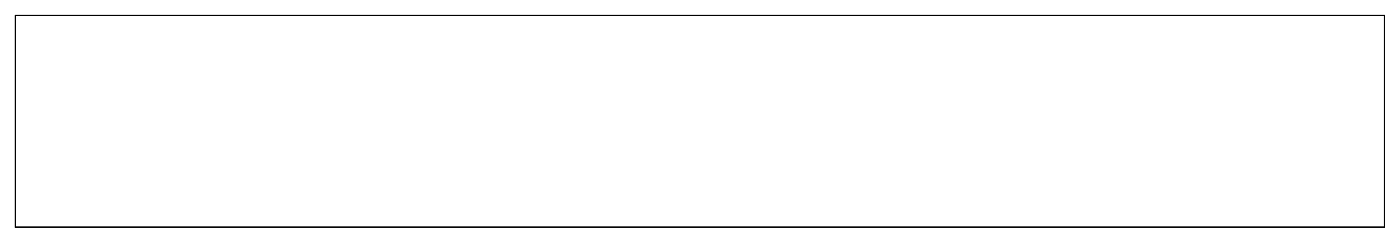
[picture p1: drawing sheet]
<svg xmlns="http://www.w3.org/2000/svg" width="330mm" height="57mm" viewBox="0 0 330 57" stroke-linecap="round" stroke-linejoin="round" font-family="sans-serif">
<path d="M3.6 3.6h322.9v49.8h-322.9z" fill="none" stroke="#000" stroke-width=".24"/>
<circle cx="130.5" cy="21.3" r=".7" fill="#fff"/>
<circle cx="130.5" cy="21.3" r=".7" fill="none" stroke="#fff" stroke-width=".76" stroke-linecap="butt"/>
<circle cx="130.5" cy="13.7" r=".7" fill="#fff"/>
<circle cx="130.5" cy="13.7" r=".7" fill="none" stroke="#fff" stroke-width=".76" stroke-linecap="butt"/>
<circle cx="128" cy="18.8" r=".74" fill="#fff"/>
<circle cx="128" cy="18.8" r=".74" fill="none" stroke="#fff" stroke-width=".76" stroke-linecap="butt"/>
<circle cx="128" cy="16.2" r=".74" fill="#fff"/>
<circle cx="128" cy="16.2" r=".74" fill="none" stroke="#fff" stroke-width=".76" stroke-linecap="butt"/>
<circle cx="295.7" cy="11.5" r=".72" fill="#fff"/>
<circle cx="295.7" cy="11.5" r=".72" fill="none" stroke="#fff" stroke-width=".69" stroke-linecap="butt"/>
<path d="M294.8 10.5v1.9h1.9v-1.9zM295.2 11.5a.51 .51 0 0 1 1 0 .51 .51 0 0 1-1 0z" fill="#fff"/>
<g fill="none" stroke="#fff" stroke-width=".25">
<path d="M294.8 10.5h1.9v1.9h-1.9z"/>
<circle cx="295.7" cy="11.5" r=".51"/>
</g>
<circle cx="292.9" cy="11.5" r=".72" fill="#fff"/>
<circle cx="292.9" cy="11.5" r=".72" fill="none" stroke="#fff" stroke-width=".69" stroke-linecap="butt"/>
<circle cx="290.2" cy="11.5" r=".72" fill="#fff"/>
<circle cx="290.2" cy="11.5" r=".72" fill="none" stroke="#fff" stroke-width=".69" stroke-linecap="butt"/>
<circle cx="287.4" cy="11.5" r=".72" fill="#fff"/>
<circle cx="287.4" cy="11.5" r=".72" fill="none" stroke="#fff" stroke-width=".69" stroke-linecap="butt"/>
<circle cx="284.6" cy="11.5" r=".72" fill="#fff"/>
<circle cx="284.6" cy="11.5" r=".72" fill="none" stroke="#fff" stroke-width=".69" stroke-linecap="butt"/>
<circle cx="294.3" cy="8.6" r=".72" fill="#fff"/>
<circle cx="294.3" cy="8.6" r=".72" fill="none" stroke="#fff" stroke-width=".69" stroke-linecap="butt"/>
<circle cx="291.6" cy="8.6" r=".72" fill="#fff"/>
<circle cx="291.6" cy="8.6" r=".72" fill="none" stroke="#fff" stroke-width=".69" stroke-linecap="butt"/>
<circle cx="288.8" cy="8.6" r=".72" fill="#fff"/>
<circle cx="288.8" cy="8.6" r=".72" fill="none" stroke="#fff" stroke-width=".69" stroke-linecap="butt"/>
<circle cx="286" cy="8.6" r=".72" fill="#fff"/>
<circle cx="286" cy="8.6" r=".72" fill="none" stroke="#fff" stroke-width=".69" stroke-linecap="butt"/>
<circle cx="302.7" cy="10" r="2.1" fill="#fff"/>
<circle cx="302.7" cy="10" r="2.1" fill="none" stroke="#fff" stroke-width="1.1" stroke-linecap="butt"/>
<circle cx="277.7" cy="10" r="2.1" fill="#fff"/>
<circle cx="277.7" cy="10" r="2.1" fill="none" stroke="#fff" stroke-width="1.1" stroke-linecap="butt"/>
<path d="M18 44.7h1.5v1.5h-1.5z" fill="#fff"/>
<path d="M18 44.7h1.5v1.5h-1.5z" fill="none" stroke="#fff" stroke-width=".69" stroke-linecap="butt"/>
<circle cx="18.7" cy="42.9" r=".72" fill="#fff"/>
<circle cx="18.7" cy="42.9" r=".72" fill="none" stroke="#fff" stroke-width=".69" stroke-linecap="butt"/>
<circle cx="16.2" cy="42.9" r=".72" fill="#fff"/>
<circle cx="16.2" cy="42.9" r=".72" fill="none" stroke="#fff" stroke-width=".69" stroke-linecap="butt"/>
<circle cx="13.7" cy="42.9" r=".72" fill="#fff"/>
<circle cx="13.7" cy="42.9" r=".72" fill="none" stroke="#fff" stroke-width=".69" stroke-linecap="butt"/>
<circle cx="18.7" cy="45.4" r=".72" fill="#fff"/>
<circle cx="18.7" cy="45.4" r=".72" fill="none" stroke="#fff" stroke-width=".69" stroke-linecap="butt"/>
<circle cx="16.2" cy="45.4" r=".72" fill="#fff"/>
<circle cx="16.2" cy="45.4" r=".72" fill="none" stroke="#fff" stroke-width=".69" stroke-linecap="butt"/>
<circle cx="13.7" cy="45.4" r=".72" fill="#fff"/>
<circle cx="13.7" cy="45.4" r=".72" fill="none" stroke="#fff" stroke-width=".69" stroke-linecap="butt"/>
<path d="M33.3 44.7h1.4v1.5h-1.4z" fill="#fff"/>
<path d="M33.3 44.7h1.4v1.5h-1.4z" fill="none" stroke="#fff" stroke-width=".69" stroke-linecap="butt"/>
<circle cx="34" cy="42.9" r=".72" fill="#fff"/>
<circle cx="34" cy="42.9" r=".72" fill="none" stroke="#fff" stroke-width=".69" stroke-linecap="butt"/>
<circle cx="31.4" cy="42.9" r=".72" fill="#fff"/>
<circle cx="31.4" cy="42.9" r=".72" fill="none" stroke="#fff" stroke-width=".69" stroke-linecap="butt"/>
<circle cx="28.9" cy="42.9" r=".72" fill="#fff"/>
<circle cx="28.9" cy="42.9" r=".72" fill="none" stroke="#fff" stroke-width=".69" stroke-linecap="butt"/>
<circle cx="34" cy="45.4" r=".72" fill="#fff"/>
<circle cx="34" cy="45.4" r=".72" fill="none" stroke="#fff" stroke-width=".69" stroke-linecap="butt"/>
<circle cx="31.4" cy="45.4" r=".72" fill="#fff"/>
<circle cx="31.4" cy="45.4" r=".72" fill="none" stroke="#fff" stroke-width=".69" stroke-linecap="butt"/>
<circle cx="28.9" cy="45.4" r=".72" fill="#fff"/>
<circle cx="28.9" cy="45.4" r=".72" fill="none" stroke="#fff" stroke-width=".69" stroke-linecap="butt"/>
<path d="M79 44.7h1.4v1.5h-1.4z" fill="#fff"/>
<path d="M79 44.7h1.4v1.5h-1.4z" fill="none" stroke="#fff" stroke-width=".69" stroke-linecap="butt"/>
<circle cx="79.7" cy="42.9" r=".72" fill="#fff"/>
<circle cx="79.7" cy="42.9" r=".72" fill="none" stroke="#fff" stroke-width=".69" stroke-linecap="butt"/>
<circle cx="77.2" cy="42.9" r=".72" fill="#fff"/>
<circle cx="77.2" cy="42.9" r=".72" fill="none" stroke="#fff" stroke-width=".69" stroke-linecap="butt"/>
<circle cx="74.6" cy="42.9" r=".72" fill="#fff"/>
<circle cx="74.6" cy="42.9" r=".72" fill="none" stroke="#fff" stroke-width=".69" stroke-linecap="butt"/>
<circle cx="79.7" cy="45.4" r=".72" fill="#fff"/>
<circle cx="79.7" cy="45.4" r=".72" fill="none" stroke="#fff" stroke-width=".69" stroke-linecap="butt"/>
<circle cx="77.2" cy="45.4" r=".72" fill="#fff"/>
<circle cx="77.2" cy="45.4" r=".72" fill="none" stroke="#fff" stroke-width=".69" stroke-linecap="butt"/>
<circle cx="74.6" cy="45.4" r=".72" fill="#fff"/>
<circle cx="74.6" cy="45.4" r=".72" fill="none" stroke="#fff" stroke-width=".69" stroke-linecap="butt"/>
<path d="M63.7 44.7h1.5v1.5h-1.5z" fill="#fff"/>
<path d="M63.7 44.7h1.5v1.5h-1.5z" fill="none" stroke="#fff" stroke-width=".69" stroke-linecap="butt"/>
<circle cx="64.5" cy="42.9" r=".72" fill="#fff"/>
<circle cx="64.5" cy="42.9" r=".72" fill="none" stroke="#fff" stroke-width=".69" stroke-linecap="butt"/>
<circle cx="61.9" cy="42.9" r=".72" fill="#fff"/>
<circle cx="61.9" cy="42.9" r=".72" fill="none" stroke="#fff" stroke-width=".69" stroke-linecap="butt"/>
<circle cx="59.4" cy="42.9" r=".72" fill="#fff"/>
<circle cx="59.4" cy="42.9" r=".72" fill="none" stroke="#fff" stroke-width=".69" stroke-linecap="butt"/>
<circle cx="64.5" cy="45.4" r=".72" fill="#fff"/>
<circle cx="64.5" cy="45.4" r=".72" fill="none" stroke="#fff" stroke-width=".69" stroke-linecap="butt"/>
<circle cx="61.9" cy="45.4" r=".72" fill="#fff"/>
<circle cx="61.9" cy="45.4" r=".72" fill="none" stroke="#fff" stroke-width=".69" stroke-linecap="butt"/>
<circle cx="59.4" cy="45.4" r=".72" fill="#fff"/>
<circle cx="59.4" cy="45.4" r=".72" fill="none" stroke="#fff" stroke-width=".69" stroke-linecap="butt"/>
<path d="M96.8 44.7h1.4v1.5h-1.4z" fill="#fff"/>
<path d="M96.8 44.7h1.4v1.5h-1.4z" fill="none" stroke="#fff" stroke-width=".69" stroke-linecap="butt"/>
<circle cx="97.5" cy="42.9" r=".72" fill="#fff"/>
<circle cx="97.5" cy="42.9" r=".72" fill="none" stroke="#fff" stroke-width=".69" stroke-linecap="butt"/>
<circle cx="94.9" cy="42.9" r=".72" fill="#fff"/>
<circle cx="94.9" cy="42.9" r=".72" fill="none" stroke="#fff" stroke-width=".69" stroke-linecap="butt"/>
<circle cx="92.4" cy="42.9" r=".72" fill="#fff"/>
<circle cx="92.4" cy="42.9" r=".72" fill="none" stroke="#fff" stroke-width=".69" stroke-linecap="butt"/>
<circle cx="97.5" cy="45.4" r=".72" fill="#fff"/>
<circle cx="97.5" cy="45.4" r=".72" fill="none" stroke="#fff" stroke-width=".69" stroke-linecap="butt"/>
<circle cx="94.9" cy="45.4" r=".72" fill="#fff"/>
<circle cx="94.9" cy="45.4" r=".72" fill="none" stroke="#fff" stroke-width=".69" stroke-linecap="butt"/>
<circle cx="92.4" cy="45.4" r=".72" fill="#fff"/>
<circle cx="92.4" cy="45.4" r=".72" fill="none" stroke="#fff" stroke-width=".69" stroke-linecap="butt"/>
<path d="M142.5 44.7h1.4v1.5h-1.4z" fill="#fff"/>
<path d="M142.5 44.7h1.4v1.5h-1.4z" fill="none" stroke="#fff" stroke-width=".69" stroke-linecap="butt"/>
<circle cx="143.2" cy="42.9" r=".72" fill="#fff"/>
<circle cx="143.2" cy="42.9" r=".72" fill="none" stroke="#fff" stroke-width=".69" stroke-linecap="butt"/>
<circle cx="140.7" cy="42.9" r=".72" fill="#fff"/>
<circle cx="140.7" cy="42.9" r=".72" fill="none" stroke="#fff" stroke-width=".69" stroke-linecap="butt"/>
<circle cx="138.1" cy="42.9" r=".72" fill="#fff"/>
<circle cx="138.1" cy="42.9" r=".72" fill="none" stroke="#fff" stroke-width=".69" stroke-linecap="butt"/>
<circle cx="143.2" cy="45.4" r=".72" fill="#fff"/>
<circle cx="143.2" cy="45.4" r=".72" fill="none" stroke="#fff" stroke-width=".69" stroke-linecap="butt"/>
<circle cx="140.7" cy="45.4" r=".72" fill="#fff"/>
<circle cx="140.7" cy="45.4" r=".72" fill="none" stroke="#fff" stroke-width=".69" stroke-linecap="butt"/>
<circle cx="138.1" cy="45.4" r=".72" fill="#fff"/>
<circle cx="138.1" cy="45.4" r=".72" fill="none" stroke="#fff" stroke-width=".69" stroke-linecap="butt"/>
<path d="M48.5 44.7h1.4v1.5h-1.4z" fill="#fff"/>
<path d="M48.5 44.7h1.4v1.5h-1.4z" fill="none" stroke="#fff" stroke-width=".69" stroke-linecap="butt"/>
<circle cx="49.2" cy="42.9" r=".72" fill="#fff"/>
<circle cx="49.2" cy="42.9" r=".72" fill="none" stroke="#fff" stroke-width=".69" stroke-linecap="butt"/>
<circle cx="46.7" cy="42.9" r=".72" fill="#fff"/>
<circle cx="46.7" cy="42.9" r=".72" fill="none" stroke="#fff" stroke-width=".69" stroke-linecap="butt"/>
<circle cx="44.1" cy="42.9" r=".72" fill="#fff"/>
<circle cx="44.1" cy="42.9" r=".72" fill="none" stroke="#fff" stroke-width=".69" stroke-linecap="butt"/>
<circle cx="49.2" cy="45.4" r=".72" fill="#fff"/>
<circle cx="49.2" cy="45.4" r=".72" fill="none" stroke="#fff" stroke-width=".69" stroke-linecap="butt"/>
<circle cx="46.7" cy="45.4" r=".72" fill="#fff"/>
<circle cx="46.7" cy="45.4" r=".72" fill="none" stroke="#fff" stroke-width=".69" stroke-linecap="butt"/>
<circle cx="44.1" cy="45.4" r=".72" fill="#fff"/>
<circle cx="44.1" cy="45.4" r=".72" fill="none" stroke="#fff" stroke-width=".69" stroke-linecap="butt"/>
<path d="M157.7 44.7h1.5v1.5h-1.5z" fill="#fff"/>
<path d="M157.7 44.7h1.5v1.5h-1.5z" fill="none" stroke="#fff" stroke-width=".69" stroke-linecap="butt"/>
<circle cx="158.4" cy="42.9" r=".72" fill="#fff"/>
<circle cx="158.4" cy="42.9" r=".72" fill="none" stroke="#fff" stroke-width=".69" stroke-linecap="butt"/>
<circle cx="155.9" cy="42.9" r=".72" fill="#fff"/>
<circle cx="155.9" cy="42.9" r=".72" fill="none" stroke="#fff" stroke-width=".69" stroke-linecap="butt"/>
<circle cx="153.4" cy="42.9" r=".72" fill="#fff"/>
<circle cx="153.4" cy="42.9" r=".72" fill="none" stroke="#fff" stroke-width=".69" stroke-linecap="butt"/>
<circle cx="158.4" cy="45.4" r=".72" fill="#fff"/>
<circle cx="158.4" cy="45.4" r=".72" fill="none" stroke="#fff" stroke-width=".69" stroke-linecap="butt"/>
<circle cx="155.9" cy="45.4" r=".72" fill="#fff"/>
<circle cx="155.9" cy="45.4" r=".72" fill="none" stroke="#fff" stroke-width=".69" stroke-linecap="butt"/>
<circle cx="153.4" cy="45.4" r=".72" fill="#fff"/>
<circle cx="153.4" cy="45.4" r=".72" fill="none" stroke="#fff" stroke-width=".69" stroke-linecap="butt"/>
<path d="M127.2 44.7h1.5v1.5h-1.5z" fill="#fff"/>
<path d="M127.2 44.7h1.5v1.5h-1.5z" fill="none" stroke="#fff" stroke-width=".69" stroke-linecap="butt"/>
<circle cx="128" cy="42.9" r=".72" fill="#fff"/>
<circle cx="128" cy="42.9" r=".72" fill="none" stroke="#fff" stroke-width=".69" stroke-linecap="butt"/>
<circle cx="125.4" cy="42.9" r=".72" fill="#fff"/>
<circle cx="125.4" cy="42.9" r=".72" fill="none" stroke="#fff" stroke-width=".69" stroke-linecap="butt"/>
<circle cx="122.9" cy="42.9" r=".72" fill="#fff"/>
<circle cx="122.9" cy="42.9" r=".72" fill="none" stroke="#fff" stroke-width=".69" stroke-linecap="butt"/>
<circle cx="128" cy="45.4" r=".72" fill="#fff"/>
<circle cx="128" cy="45.4" r=".72" fill="none" stroke="#fff" stroke-width=".69" stroke-linecap="butt"/>
<circle cx="125.4" cy="45.4" r=".72" fill="#fff"/>
<circle cx="125.4" cy="45.4" r=".72" fill="none" stroke="#fff" stroke-width=".69" stroke-linecap="butt"/>
<circle cx="122.9" cy="45.4" r=".72" fill="#fff"/>
<circle cx="122.9" cy="45.4" r=".72" fill="none" stroke="#fff" stroke-width=".69" stroke-linecap="butt"/>
<path d="M112 44.7h1.4v1.5h-1.4z" fill="#fff"/>
<path d="M112 44.7h1.4v1.5h-1.4z" fill="none" stroke="#fff" stroke-width=".69" stroke-linecap="butt"/>
<circle cx="112.7" cy="42.9" r=".72" fill="#fff"/>
<circle cx="112.7" cy="42.9" r=".72" fill="none" stroke="#fff" stroke-width=".69" stroke-linecap="butt"/>
<circle cx="110.2" cy="42.9" r=".72" fill="#fff"/>
<circle cx="110.2" cy="42.9" r=".72" fill="none" stroke="#fff" stroke-width=".69" stroke-linecap="butt"/>
<circle cx="107.6" cy="42.9" r=".72" fill="#fff"/>
<circle cx="107.6" cy="42.9" r=".72" fill="none" stroke="#fff" stroke-width=".69" stroke-linecap="butt"/>
<circle cx="112.7" cy="45.4" r=".72" fill="#fff"/>
<circle cx="112.7" cy="45.4" r=".72" fill="none" stroke="#fff" stroke-width=".69" stroke-linecap="butt"/>
<circle cx="110.2" cy="45.4" r=".72" fill="#fff"/>
<circle cx="110.2" cy="45.4" r=".72" fill="none" stroke="#fff" stroke-width=".69" stroke-linecap="butt"/>
<circle cx="107.6" cy="45.4" r=".72" fill="#fff"/>
<circle cx="107.6" cy="45.4" r=".72" fill="none" stroke="#fff" stroke-width=".69" stroke-linecap="butt"/>
<path d="M175.5 44.7h1.4v1.5h-1.4z" fill="#fff"/>
<path d="M175.5 44.7h1.4v1.5h-1.4z" fill="none" stroke="#fff" stroke-width=".69" stroke-linecap="butt"/>
<circle cx="176.2" cy="42.9" r=".72" fill="#fff"/>
<circle cx="176.2" cy="42.9" r=".72" fill="none" stroke="#fff" stroke-width=".69" stroke-linecap="butt"/>
<circle cx="173.7" cy="42.9" r=".72" fill="#fff"/>
<circle cx="173.7" cy="42.9" r=".72" fill="none" stroke="#fff" stroke-width=".69" stroke-linecap="butt"/>
<circle cx="171.1" cy="42.9" r=".72" fill="#fff"/>
<circle cx="171.1" cy="42.9" r=".72" fill="none" stroke="#fff" stroke-width=".69" stroke-linecap="butt"/>
<circle cx="176.2" cy="45.4" r=".72" fill="#fff"/>
<circle cx="176.2" cy="45.4" r=".72" fill="none" stroke="#fff" stroke-width=".69" stroke-linecap="butt"/>
<circle cx="173.7" cy="45.4" r=".72" fill="#fff"/>
<circle cx="173.7" cy="45.4" r=".72" fill="none" stroke="#fff" stroke-width=".69" stroke-linecap="butt"/>
<circle cx="171.1" cy="45.4" r=".72" fill="#fff"/>
<circle cx="171.1" cy="45.4" r=".72" fill="none" stroke="#fff" stroke-width=".69" stroke-linecap="butt"/>
<path d="M206 44.7h1.4v1.5h-1.4z" fill="#fff"/>
<path d="M206 44.7h1.4v1.5h-1.4z" fill="none" stroke="#fff" stroke-width=".69" stroke-linecap="butt"/>
<circle cx="206.7" cy="42.9" r=".72" fill="#fff"/>
<circle cx="206.7" cy="42.9" r=".72" fill="none" stroke="#fff" stroke-width=".69" stroke-linecap="butt"/>
<circle cx="204.2" cy="42.9" r=".72" fill="#fff"/>
<circle cx="204.2" cy="42.9" r=".72" fill="none" stroke="#fff" stroke-width=".69" stroke-linecap="butt"/>
<circle cx="201.6" cy="42.9" r=".72" fill="#fff"/>
<circle cx="201.6" cy="42.9" r=".72" fill="none" stroke="#fff" stroke-width=".69" stroke-linecap="butt"/>
<circle cx="206.7" cy="45.4" r=".72" fill="#fff"/>
<circle cx="206.7" cy="45.4" r=".72" fill="none" stroke="#fff" stroke-width=".69" stroke-linecap="butt"/>
<circle cx="204.2" cy="45.4" r=".72" fill="#fff"/>
<circle cx="204.2" cy="45.4" r=".72" fill="none" stroke="#fff" stroke-width=".69" stroke-linecap="butt"/>
<circle cx="201.6" cy="45.4" r=".72" fill="#fff"/>
<circle cx="201.6" cy="45.4" r=".72" fill="none" stroke="#fff" stroke-width=".69" stroke-linecap="butt"/>
<path d="M190.7 44.7h1.5v1.5h-1.5z" fill="#fff"/>
<path d="M190.7 44.7h1.5v1.5h-1.5z" fill="none" stroke="#fff" stroke-width=".69" stroke-linecap="butt"/>
<circle cx="191.5" cy="42.9" r=".72" fill="#fff"/>
<circle cx="191.5" cy="42.9" r=".72" fill="none" stroke="#fff" stroke-width=".69" stroke-linecap="butt"/>
<circle cx="188.9" cy="42.9" r=".72" fill="#fff"/>
<circle cx="188.9" cy="42.9" r=".72" fill="none" stroke="#fff" stroke-width=".69" stroke-linecap="butt"/>
<circle cx="186.4" cy="42.9" r=".72" fill="#fff"/>
<circle cx="186.4" cy="42.9" r=".72" fill="none" stroke="#fff" stroke-width=".69" stroke-linecap="butt"/>
<circle cx="191.5" cy="45.4" r=".72" fill="#fff"/>
<circle cx="191.5" cy="45.4" r=".72" fill="none" stroke="#fff" stroke-width=".69" stroke-linecap="butt"/>
<circle cx="188.9" cy="45.4" r=".72" fill="#fff"/>
<circle cx="188.9" cy="45.4" r=".72" fill="none" stroke="#fff" stroke-width=".69" stroke-linecap="butt"/>
<circle cx="186.4" cy="45.4" r=".72" fill="#fff"/>
<circle cx="186.4" cy="45.4" r=".72" fill="none" stroke="#fff" stroke-width=".69" stroke-linecap="butt"/>
<path d="M221.2 44.7h1.5v1.5h-1.5z" fill="#fff"/>
<path d="M221.2 44.7h1.5v1.5h-1.5z" fill="none" stroke="#fff" stroke-width=".69" stroke-linecap="butt"/>
<circle cx="221.9" cy="42.9" r=".72" fill="#fff"/>
<circle cx="221.9" cy="42.9" r=".72" fill="none" stroke="#fff" stroke-width=".69" stroke-linecap="butt"/>
<circle cx="219.4" cy="42.9" r=".72" fill="#fff"/>
<circle cx="219.4" cy="42.9" r=".72" fill="none" stroke="#fff" stroke-width=".69" stroke-linecap="butt"/>
<circle cx="216.9" cy="42.9" r=".72" fill="#fff"/>
<circle cx="216.9" cy="42.9" r=".72" fill="none" stroke="#fff" stroke-width=".69" stroke-linecap="butt"/>
<circle cx="221.9" cy="45.4" r=".72" fill="#fff"/>
<circle cx="221.9" cy="45.4" r=".72" fill="none" stroke="#fff" stroke-width=".69" stroke-linecap="butt"/>
<circle cx="219.4" cy="45.4" r=".72" fill="#fff"/>
<circle cx="219.4" cy="45.4" r=".72" fill="none" stroke="#fff" stroke-width=".69" stroke-linecap="butt"/>
<circle cx="216.9" cy="45.4" r=".72" fill="#fff"/>
<circle cx="216.9" cy="45.4" r=".72" fill="none" stroke="#fff" stroke-width=".69" stroke-linecap="butt"/>
<path d="M254.2 44.7h1.5v1.5h-1.5z" fill="#fff"/>
<path d="M254.2 44.7h1.5v1.5h-1.5z" fill="none" stroke="#fff" stroke-width=".69" stroke-linecap="butt"/>
<circle cx="255" cy="42.9" r=".72" fill="#fff"/>
<circle cx="255" cy="42.9" r=".72" fill="none" stroke="#fff" stroke-width=".69" stroke-linecap="butt"/>
<circle cx="252.4" cy="42.9" r=".72" fill="#fff"/>
<circle cx="252.4" cy="42.9" r=".72" fill="none" stroke="#fff" stroke-width=".69" stroke-linecap="butt"/>
<circle cx="249.9" cy="42.9" r=".72" fill="#fff"/>
<circle cx="249.9" cy="42.9" r=".72" fill="none" stroke="#fff" stroke-width=".69" stroke-linecap="butt"/>
<circle cx="255" cy="45.4" r=".72" fill="#fff"/>
<circle cx="255" cy="45.4" r=".72" fill="none" stroke="#fff" stroke-width=".69" stroke-linecap="butt"/>
<circle cx="252.4" cy="45.4" r=".72" fill="#fff"/>
<circle cx="252.4" cy="45.4" r=".72" fill="none" stroke="#fff" stroke-width=".69" stroke-linecap="butt"/>
<circle cx="249.9" cy="45.4" r=".72" fill="#fff"/>
<circle cx="249.9" cy="45.4" r=".72" fill="none" stroke="#fff" stroke-width=".69" stroke-linecap="butt"/>
<path d="M236.5 44.7h1.4v1.5h-1.4z" fill="#fff"/>
<path d="M236.5 44.7h1.4v1.5h-1.4z" fill="none" stroke="#fff" stroke-width=".69" stroke-linecap="butt"/>
<circle cx="237.2" cy="42.9" r=".72" fill="#fff"/>
<circle cx="237.2" cy="42.9" r=".72" fill="none" stroke="#fff" stroke-width=".69" stroke-linecap="butt"/>
<circle cx="234.6" cy="42.9" r=".72" fill="#fff"/>
<circle cx="234.6" cy="42.9" r=".72" fill="none" stroke="#fff" stroke-width=".69" stroke-linecap="butt"/>
<circle cx="232.1" cy="42.9" r=".72" fill="#fff"/>
<circle cx="232.1" cy="42.9" r=".72" fill="none" stroke="#fff" stroke-width=".69" stroke-linecap="butt"/>
<circle cx="237.2" cy="45.4" r=".72" fill="#fff"/>
<circle cx="237.2" cy="45.4" r=".72" fill="none" stroke="#fff" stroke-width=".69" stroke-linecap="butt"/>
<circle cx="234.6" cy="45.4" r=".72" fill="#fff"/>
<circle cx="234.6" cy="45.4" r=".72" fill="none" stroke="#fff" stroke-width=".69" stroke-linecap="butt"/>
<circle cx="232.1" cy="45.4" r=".72" fill="#fff"/>
<circle cx="232.1" cy="45.4" r=".72" fill="none" stroke="#fff" stroke-width=".69" stroke-linecap="butt"/>
<path d="M269.5 44.7h1.4v1.5h-1.4z" fill="#fff"/>
<path d="M269.5 44.7h1.4v1.5h-1.4z" fill="none" stroke="#fff" stroke-width=".69" stroke-linecap="butt"/>
<circle cx="270.2" cy="42.9" r=".72" fill="#fff"/>
<circle cx="270.2" cy="42.9" r=".72" fill="none" stroke="#fff" stroke-width=".69" stroke-linecap="butt"/>
<circle cx="267.7" cy="42.9" r=".72" fill="#fff"/>
<circle cx="267.7" cy="42.9" r=".72" fill="none" stroke="#fff" stroke-width=".69" stroke-linecap="butt"/>
<circle cx="265.1" cy="42.9" r=".72" fill="#fff"/>
<circle cx="265.1" cy="42.9" r=".72" fill="none" stroke="#fff" stroke-width=".69" stroke-linecap="butt"/>
<circle cx="270.2" cy="45.4" r=".72" fill="#fff"/>
<circle cx="270.2" cy="45.4" r=".72" fill="none" stroke="#fff" stroke-width=".69" stroke-linecap="butt"/>
<circle cx="267.7" cy="45.4" r=".72" fill="#fff"/>
<circle cx="267.7" cy="45.4" r=".72" fill="none" stroke="#fff" stroke-width=".69" stroke-linecap="butt"/>
<circle cx="265.1" cy="45.4" r=".72" fill="#fff"/>
<circle cx="265.1" cy="45.4" r=".72" fill="none" stroke="#fff" stroke-width=".69" stroke-linecap="butt"/>
<path d="M284.7 44.7h1.5v1.5h-1.5z" fill="#fff"/>
<path d="M284.7 44.7h1.5v1.5h-1.5z" fill="none" stroke="#fff" stroke-width=".69" stroke-linecap="butt"/>
<circle cx="285.4" cy="42.9" r=".72" fill="#fff"/>
<circle cx="285.4" cy="42.9" r=".72" fill="none" stroke="#fff" stroke-width=".69" stroke-linecap="butt"/>
<circle cx="282.9" cy="42.9" r=".72" fill="#fff"/>
<circle cx="282.9" cy="42.9" r=".72" fill="none" stroke="#fff" stroke-width=".69" stroke-linecap="butt"/>
<circle cx="280.4" cy="42.9" r=".72" fill="#fff"/>
<circle cx="280.4" cy="42.9" r=".72" fill="none" stroke="#fff" stroke-width=".69" stroke-linecap="butt"/>
<circle cx="285.4" cy="45.4" r=".72" fill="#fff"/>
<circle cx="285.4" cy="45.4" r=".72" fill="none" stroke="#fff" stroke-width=".69" stroke-linecap="butt"/>
<circle cx="282.9" cy="45.4" r=".72" fill="#fff"/>
<circle cx="282.9" cy="45.4" r=".72" fill="none" stroke="#fff" stroke-width=".69" stroke-linecap="butt"/>
<circle cx="280.4" cy="45.4" r=".72" fill="#fff"/>
<circle cx="280.4" cy="45.4" r=".72" fill="none" stroke="#fff" stroke-width=".69" stroke-linecap="butt"/>
<path d="M300 44.7h1.4v1.5h-1.4z" fill="#fff"/>
<path d="M300 44.7h1.4v1.5h-1.4z" fill="none" stroke="#fff" stroke-width=".69" stroke-linecap="butt"/>
<circle cx="300.7" cy="42.9" r=".72" fill="#fff"/>
<circle cx="300.7" cy="42.9" r=".72" fill="none" stroke="#fff" stroke-width=".69" stroke-linecap="butt"/>
<circle cx="298.1" cy="42.9" r=".72" fill="#fff"/>
<circle cx="298.1" cy="42.9" r=".72" fill="none" stroke="#fff" stroke-width=".69" stroke-linecap="butt"/>
<circle cx="295.6" cy="42.9" r=".72" fill="#fff"/>
<circle cx="295.6" cy="42.9" r=".72" fill="none" stroke="#fff" stroke-width=".69" stroke-linecap="butt"/>
<circle cx="300.7" cy="45.4" r=".72" fill="#fff"/>
<circle cx="300.7" cy="45.4" r=".72" fill="none" stroke="#fff" stroke-width=".69" stroke-linecap="butt"/>
<circle cx="298.1" cy="45.4" r=".72" fill="#fff"/>
<circle cx="298.1" cy="45.4" r=".72" fill="none" stroke="#fff" stroke-width=".69" stroke-linecap="butt"/>
<circle cx="295.6" cy="45.4" r=".72" fill="#fff"/>
<circle cx="295.6" cy="45.4" r=".72" fill="none" stroke="#fff" stroke-width=".69" stroke-linecap="butt"/>
<path d="M315.2 44.7h1.4v1.5h-1.4z" fill="#fff"/>
<path d="M315.2 44.7h1.4v1.5h-1.4z" fill="none" stroke="#fff" stroke-width=".69" stroke-linecap="butt"/>
<circle cx="315.9" cy="42.9" r=".72" fill="#fff"/>
<circle cx="315.9" cy="42.9" r=".72" fill="none" stroke="#fff" stroke-width=".69" stroke-linecap="butt"/>
<circle cx="313.4" cy="42.9" r=".72" fill="#fff"/>
<circle cx="313.4" cy="42.9" r=".72" fill="none" stroke="#fff" stroke-width=".69" stroke-linecap="butt"/>
<circle cx="310.8" cy="42.9" r=".72" fill="#fff"/>
<circle cx="310.8" cy="42.9" r=".72" fill="none" stroke="#fff" stroke-width=".69" stroke-linecap="butt"/>
<circle cx="315.9" cy="45.4" r=".72" fill="#fff"/>
<circle cx="315.9" cy="45.4" r=".72" fill="none" stroke="#fff" stroke-width=".69" stroke-linecap="butt"/>
<circle cx="313.4" cy="45.4" r=".72" fill="#fff"/>
<circle cx="313.4" cy="45.4" r=".72" fill="none" stroke="#fff" stroke-width=".69" stroke-linecap="butt"/>
<circle cx="310.8" cy="45.4" r=".72" fill="#fff"/>
<circle cx="310.8" cy="45.4" r=".72" fill="none" stroke="#fff" stroke-width=".69" stroke-linecap="butt"/>
<path d="M139.9 13h1.5v1.4h-1.5z" fill="#fff"/>
<path d="M139.9 13h1.5v1.4h-1.5z" fill="none" stroke="#fff" stroke-width=".69" stroke-linecap="butt"/>
<circle cx="140.7" cy="16.2" r=".72" fill="#fff"/>
<circle cx="140.7" cy="16.2" r=".72" fill="none" stroke="#fff" stroke-width=".69" stroke-linecap="butt"/>
<circle cx="143.2" cy="16.2" r=".72" fill="#fff"/>
<circle cx="143.2" cy="16.2" r=".72" fill="none" stroke="#fff" stroke-width=".69" stroke-linecap="butt"/>
<circle cx="145.7" cy="16.2" r=".72" fill="#fff"/>
<circle cx="145.7" cy="16.2" r=".72" fill="none" stroke="#fff" stroke-width=".69" stroke-linecap="butt"/>
<circle cx="148.3" cy="16.2" r=".72" fill="#fff"/>
<circle cx="148.3" cy="16.2" r=".72" fill="none" stroke="#fff" stroke-width=".69" stroke-linecap="butt"/>
<circle cx="150.8" cy="16.2" r=".72" fill="#fff"/>
<circle cx="150.8" cy="16.2" r=".72" fill="none" stroke="#fff" stroke-width=".69" stroke-linecap="butt"/>
<circle cx="153.4" cy="16.2" r=".72" fill="#fff"/>
<circle cx="153.4" cy="16.2" r=".72" fill="none" stroke="#fff" stroke-width=".69" stroke-linecap="butt"/>
<circle cx="155.9" cy="16.2" r=".72" fill="#fff"/>
<circle cx="155.9" cy="16.2" r=".72" fill="none" stroke="#fff" stroke-width=".69" stroke-linecap="butt"/>
<circle cx="158.4" cy="16.2" r=".72" fill="#fff"/>
<circle cx="158.4" cy="16.2" r=".72" fill="none" stroke="#fff" stroke-width=".69" stroke-linecap="butt"/>
<circle cx="161" cy="16.2" r=".72" fill="#fff"/>
<circle cx="161" cy="16.2" r=".72" fill="none" stroke="#fff" stroke-width=".69" stroke-linecap="butt"/>
<circle cx="163.5" cy="16.2" r=".72" fill="#fff"/>
<circle cx="163.5" cy="16.2" r=".72" fill="none" stroke="#fff" stroke-width=".69" stroke-linecap="butt"/>
<circle cx="166.1" cy="16.2" r=".72" fill="#fff"/>
<circle cx="166.1" cy="16.2" r=".72" fill="none" stroke="#fff" stroke-width=".69" stroke-linecap="butt"/>
<circle cx="168.6" cy="16.2" r=".72" fill="#fff"/>
<circle cx="168.6" cy="16.2" r=".72" fill="none" stroke="#fff" stroke-width=".69" stroke-linecap="butt"/>
<circle cx="171.1" cy="16.2" r=".72" fill="#fff"/>
<circle cx="171.1" cy="16.2" r=".72" fill="none" stroke="#fff" stroke-width=".69" stroke-linecap="butt"/>
<circle cx="173.7" cy="16.2" r=".72" fill="#fff"/>
<circle cx="173.7" cy="16.2" r=".72" fill="none" stroke="#fff" stroke-width=".69" stroke-linecap="butt"/>
<circle cx="176.2" cy="16.2" r=".72" fill="#fff"/>
<circle cx="176.2" cy="16.2" r=".72" fill="none" stroke="#fff" stroke-width=".69" stroke-linecap="butt"/>
<circle cx="178.8" cy="16.2" r=".72" fill="#fff"/>
<circle cx="178.8" cy="16.2" r=".72" fill="none" stroke="#fff" stroke-width=".69" stroke-linecap="butt"/>
<circle cx="181.3" cy="16.2" r=".72" fill="#fff"/>
<circle cx="181.3" cy="16.2" r=".72" fill="none" stroke="#fff" stroke-width=".69" stroke-linecap="butt"/>
<circle cx="183.8" cy="16.2" r=".72" fill="#fff"/>
<circle cx="183.8" cy="16.2" r=".72" fill="none" stroke="#fff" stroke-width=".69" stroke-linecap="butt"/>
<circle cx="186.4" cy="16.2" r=".72" fill="#fff"/>
<circle cx="186.4" cy="16.2" r=".72" fill="none" stroke="#fff" stroke-width=".69" stroke-linecap="butt"/>
<circle cx="188.9" cy="16.2" r=".72" fill="#fff"/>
<circle cx="188.9" cy="16.2" r=".72" fill="none" stroke="#fff" stroke-width=".69" stroke-linecap="butt"/>
<circle cx="140.7" cy="13.7" r=".72" fill="#fff"/>
<circle cx="140.7" cy="13.7" r=".72" fill="none" stroke="#fff" stroke-width=".69" stroke-linecap="butt"/>
<circle cx="143.2" cy="13.7" r=".72" fill="#fff"/>
<circle cx="143.2" cy="13.7" r=".72" fill="none" stroke="#fff" stroke-width=".69" stroke-linecap="butt"/>
<circle cx="145.7" cy="13.7" r=".72" fill="#fff"/>
<circle cx="145.7" cy="13.7" r=".72" fill="none" stroke="#fff" stroke-width=".69" stroke-linecap="butt"/>
<circle cx="148.3" cy="13.7" r=".72" fill="#fff"/>
<circle cx="148.3" cy="13.7" r=".72" fill="none" stroke="#fff" stroke-width=".69" stroke-linecap="butt"/>
<circle cx="150.8" cy="13.7" r=".72" fill="#fff"/>
<circle cx="150.8" cy="13.7" r=".72" fill="none" stroke="#fff" stroke-width=".69" stroke-linecap="butt"/>
<circle cx="153.4" cy="13.7" r=".72" fill="#fff"/>
<circle cx="153.4" cy="13.7" r=".72" fill="none" stroke="#fff" stroke-width=".69" stroke-linecap="butt"/>
<circle cx="155.9" cy="13.7" r=".72" fill="#fff"/>
<circle cx="155.9" cy="13.7" r=".72" fill="none" stroke="#fff" stroke-width=".69" stroke-linecap="butt"/>
<circle cx="158.4" cy="13.7" r=".72" fill="#fff"/>
<circle cx="158.4" cy="13.7" r=".72" fill="none" stroke="#fff" stroke-width=".69" stroke-linecap="butt"/>
<circle cx="161" cy="13.7" r=".72" fill="#fff"/>
<circle cx="161" cy="13.7" r=".72" fill="none" stroke="#fff" stroke-width=".69" stroke-linecap="butt"/>
<circle cx="163.5" cy="13.7" r=".72" fill="#fff"/>
<circle cx="163.5" cy="13.7" r=".72" fill="none" stroke="#fff" stroke-width=".69" stroke-linecap="butt"/>
<circle cx="166.1" cy="13.7" r=".72" fill="#fff"/>
<circle cx="166.1" cy="13.7" r=".72" fill="none" stroke="#fff" stroke-width=".69" stroke-linecap="butt"/>
<circle cx="168.6" cy="13.7" r=".72" fill="#fff"/>
<circle cx="168.6" cy="13.7" r=".72" fill="none" stroke="#fff" stroke-width=".69" stroke-linecap="butt"/>
<circle cx="171.1" cy="13.7" r=".72" fill="#fff"/>
<circle cx="171.1" cy="13.7" r=".72" fill="none" stroke="#fff" stroke-width=".69" stroke-linecap="butt"/>
<circle cx="173.7" cy="13.7" r=".72" fill="#fff"/>
<circle cx="173.7" cy="13.7" r=".72" fill="none" stroke="#fff" stroke-width=".69" stroke-linecap="butt"/>
<circle cx="176.2" cy="13.7" r=".72" fill="#fff"/>
<circle cx="176.2" cy="13.7" r=".72" fill="none" stroke="#fff" stroke-width=".69" stroke-linecap="butt"/>
<circle cx="178.8" cy="13.7" r=".72" fill="#fff"/>
<circle cx="178.8" cy="13.7" r=".72" fill="none" stroke="#fff" stroke-width=".69" stroke-linecap="butt"/>
<circle cx="181.3" cy="13.7" r=".72" fill="#fff"/>
<circle cx="181.3" cy="13.7" r=".72" fill="none" stroke="#fff" stroke-width=".69" stroke-linecap="butt"/>
<circle cx="183.8" cy="13.7" r=".72" fill="#fff"/>
<circle cx="183.8" cy="13.7" r=".72" fill="none" stroke="#fff" stroke-width=".69" stroke-linecap="butt"/>
<circle cx="186.4" cy="13.7" r=".72" fill="#fff"/>
<circle cx="186.4" cy="13.7" r=".72" fill="none" stroke="#fff" stroke-width=".69" stroke-linecap="butt"/>
<circle cx="188.9" cy="13.7" r=".72" fill="#fff"/>
<circle cx="188.9" cy="13.7" r=".72" fill="none" stroke="#fff" stroke-width=".69" stroke-linecap="butt"/>
<circle cx="323.5" cy="6.1" r="1.1" fill="#fff"/>
<circle cx="323.5" cy="6.1" r="1.1" fill="none" stroke="#fff" stroke-width=".25"/>
<circle cx="323.5" cy="50.5" r="1.1" fill="#fff"/>
<circle cx="323.5" cy="50.5" r="1.1" fill="none" stroke="#fff" stroke-width=".25"/>
<circle cx="243.5" cy="6.1" r="1.1" fill="#fff"/>
<circle cx="243.5" cy="6.1" r="1.1" fill="none" stroke="#fff" stroke-width=".25"/>
<circle cx="243.5" cy="50.5" r="1.1" fill="#fff"/>
<circle cx="243.5" cy="50.5" r="1.1" fill="none" stroke="#fff" stroke-width=".25"/>
<circle cx="6" cy="50.5" r="1.1" fill="#fff"/>
<circle cx="6" cy="50.5" r="1.1" fill="none" stroke="#fff" stroke-width=".25"/>
<circle cx="6" cy="6.1" r="1.1" fill="#fff"/>
<circle cx="6" cy="6.1" r="1.1" fill="none" stroke="#fff" stroke-width=".25"/>
<circle cx="86" cy="50.5" r="1.1" fill="#fff"/>
<circle cx="86" cy="50.5" r="1.1" fill="none" stroke="#fff" stroke-width=".25"/>
<circle cx="86" cy="6.1" r="1.1" fill="#fff"/>
<circle cx="86" cy="6.1" r="1.1" fill="none" stroke="#fff" stroke-width=".25"/>
<circle cx="164.8" cy="50.5" r="1.1" fill="#fff"/>
<circle cx="164.8" cy="50.5" r="1.1" fill="none" stroke="#fff" stroke-width=".25"/>
<circle cx="13.6" cy="17.2" r="1.83" fill="#fff"/>
<circle cx="13.6" cy="17.2" r="1.83" fill="none" stroke="#fff" stroke-width=".71" stroke-linecap="butt"/>
<circle cx="13.7" cy="9.9" r="1.78" fill="#fff"/>
<circle cx="13.7" cy="9.9" r="1.78" fill="none" stroke="#fff" stroke-width=".81" stroke-linecap="butt"/>
<circle cx="17.4" cy="14" r="1.78" fill="#fff"/>
<circle cx="17.4" cy="14" r="1.78" fill="none" stroke="#fff" stroke-width=".81" stroke-linecap="butt"/>
<circle cx="34" cy="9.9" r=".72" fill="#fff"/>
<circle cx="34" cy="9.9" r=".72" fill="none" stroke="#fff" stroke-width=".69" stroke-linecap="butt"/>
<path d="M33 8.9v1.9h1.9v-1.9zM33.5 9.9a.51 .51 0 0 1 1 0 .51 .51 0 0 1-1 0z" fill="#fff"/>
<g fill="none" stroke="#fff" stroke-width=".25">
<path d="M33 8.9h1.9v1.9h-1.9z"/>
<circle cx="34" cy="9.9" r=".51"/>
</g>
<circle cx="31.4" cy="9.9" r=".72" fill="#fff"/>
<circle cx="31.4" cy="9.9" r=".72" fill="none" stroke="#fff" stroke-width=".69" stroke-linecap="butt"/>
<circle cx="28.9" cy="9.9" r=".72" fill="#fff"/>
<circle cx="28.9" cy="9.9" r=".72" fill="none" stroke="#fff" stroke-width=".69" stroke-linecap="butt"/>
<circle cx="164.8" cy="6.1" r="1.1" fill="#fff"/>
<circle cx="164.8" cy="6.1" r="1.1" fill="none" stroke="#fff" stroke-width=".25"/>
<circle cx="15" cy="34" r=".6" fill="#fff"/>
<circle cx="15" cy="34" r=".6" fill="none" stroke="#fff" stroke-width=".65" stroke-linecap="butt"/>
<path d="M14.4 33.4h1.2v1.2h-1.2z" fill="#fff"/>
<path d="M14.4 33.4h1.2v1.2h-1.2z" fill="none" stroke="#fff" stroke-width=".65" stroke-linecap="butt"/>
<circle cx="17.5" cy="34" r=".6" fill="#fff"/>
<circle cx="17.5" cy="34" r=".6" fill="none" stroke="#fff" stroke-width=".65" stroke-linecap="butt"/>
<circle cx="296.9" cy="34" r=".6" fill="#fff"/>
<circle cx="296.9" cy="34" r=".6" fill="none" stroke="#fff" stroke-width=".65" stroke-linecap="butt"/>
<path d="M296.3 33.4h1.2v1.2h-1.2z" fill="#fff"/>
<path d="M296.3 33.4h1.2v1.2h-1.2z" fill="none" stroke="#fff" stroke-width=".65" stroke-linecap="butt"/>
<circle cx="299.4" cy="34" r=".6" fill="#fff"/>
<circle cx="299.4" cy="34" r=".6" fill="none" stroke="#fff" stroke-width=".65" stroke-linecap="butt"/>
<circle cx="312.1" cy="34" r=".6" fill="#fff"/>
<circle cx="312.1" cy="34" r=".6" fill="none" stroke="#fff" stroke-width=".65" stroke-linecap="butt"/>
<path d="M311.5 33.4h1.2v1.2h-1.2z" fill="#fff"/>
<path d="M311.5 33.4h1.2v1.2h-1.2z" fill="none" stroke="#fff" stroke-width=".65" stroke-linecap="butt"/>
<circle cx="314.6" cy="34" r=".6" fill="#fff"/>
<circle cx="314.6" cy="34" r=".6" fill="none" stroke="#fff" stroke-width=".65" stroke-linecap="butt"/>
<circle cx="281.7" cy="34" r=".6" fill="#fff"/>
<circle cx="281.7" cy="34" r=".6" fill="none" stroke="#fff" stroke-width=".65" stroke-linecap="butt"/>
<path d="M281.1 33.4h1.2v1.2h-1.2z" fill="#fff"/>
<path d="M281.1 33.4h1.2v1.2h-1.2z" fill="none" stroke="#fff" stroke-width=".65" stroke-linecap="butt"/>
<circle cx="284.2" cy="34" r=".6" fill="#fff"/>
<circle cx="284.2" cy="34" r=".6" fill="none" stroke="#fff" stroke-width=".65" stroke-linecap="butt"/>
<circle cx="266.4" cy="34" r=".6" fill="#fff"/>
<circle cx="266.4" cy="34" r=".6" fill="none" stroke="#fff" stroke-width=".65" stroke-linecap="butt"/>
<path d="M265.8 33.4h1.2v1.2h-1.2z" fill="#fff"/>
<path d="M265.8 33.4h1.2v1.2h-1.2z" fill="none" stroke="#fff" stroke-width=".65" stroke-linecap="butt"/>
<circle cx="268.9" cy="34" r=".6" fill="#fff"/>
<circle cx="268.9" cy="34" r=".6" fill="none" stroke="#fff" stroke-width=".65" stroke-linecap="butt"/>
<circle cx="251.2" cy="34" r=".6" fill="#fff"/>
<circle cx="251.2" cy="34" r=".6" fill="none" stroke="#fff" stroke-width=".65" stroke-linecap="butt"/>
<path d="M250.6 33.4h1.2v1.2h-1.2z" fill="#fff"/>
<path d="M250.6 33.4h1.2v1.2h-1.2z" fill="none" stroke="#fff" stroke-width=".65" stroke-linecap="butt"/>
<circle cx="253.7" cy="34" r=".6" fill="#fff"/>
<circle cx="253.7" cy="34" r=".6" fill="none" stroke="#fff" stroke-width=".65" stroke-linecap="butt"/>
<circle cx="233.4" cy="34" r=".6" fill="#fff"/>
<circle cx="233.4" cy="34" r=".6" fill="none" stroke="#fff" stroke-width=".65" stroke-linecap="butt"/>
<path d="M232.8 33.4h1.2v1.2h-1.2z" fill="#fff"/>
<path d="M232.8 33.4h1.2v1.2h-1.2z" fill="none" stroke="#fff" stroke-width=".65" stroke-linecap="butt"/>
<circle cx="235.9" cy="34" r=".6" fill="#fff"/>
<circle cx="235.9" cy="34" r=".6" fill="none" stroke="#fff" stroke-width=".65" stroke-linecap="butt"/>
<circle cx="30.2" cy="34" r=".6" fill="#fff"/>
<circle cx="30.2" cy="34" r=".6" fill="none" stroke="#fff" stroke-width=".65" stroke-linecap="butt"/>
<path d="M29.6 33.4h1.2v1.2h-1.2z" fill="#fff"/>
<path d="M29.6 33.4h1.2v1.2h-1.2z" fill="none" stroke="#fff" stroke-width=".65" stroke-linecap="butt"/>
<circle cx="32.7" cy="34" r=".6" fill="#fff"/>
<circle cx="32.7" cy="34" r=".6" fill="none" stroke="#fff" stroke-width=".65" stroke-linecap="butt"/>
<circle cx="45.4" cy="34" r=".6" fill="#fff"/>
<circle cx="45.4" cy="34" r=".6" fill="none" stroke="#fff" stroke-width=".65" stroke-linecap="butt"/>
<path d="M44.8 33.4h1.2v1.2h-1.2z" fill="#fff"/>
<path d="M44.8 33.4h1.2v1.2h-1.2z" fill="none" stroke="#fff" stroke-width=".65" stroke-linecap="butt"/>
<circle cx="47.9" cy="34" r=".6" fill="#fff"/>
<circle cx="47.9" cy="34" r=".6" fill="none" stroke="#fff" stroke-width=".65" stroke-linecap="butt"/>
<circle cx="60.7" cy="34" r=".6" fill="#fff"/>
<circle cx="60.7" cy="34" r=".6" fill="none" stroke="#fff" stroke-width=".65" stroke-linecap="butt"/>
<path d="M60.1 33.4h1.2v1.2h-1.2z" fill="#fff"/>
<path d="M60.1 33.4h1.2v1.2h-1.2z" fill="none" stroke="#fff" stroke-width=".65" stroke-linecap="butt"/>
<circle cx="63.2" cy="34" r=".6" fill="#fff"/>
<circle cx="63.2" cy="34" r=".6" fill="none" stroke="#fff" stroke-width=".65" stroke-linecap="butt"/>
<circle cx="75.9" cy="34" r=".6" fill="#fff"/>
<circle cx="75.9" cy="34" r=".6" fill="none" stroke="#fff" stroke-width=".65" stroke-linecap="butt"/>
<path d="M75.3 33.4h1.2v1.2h-1.2z" fill="#fff"/>
<path d="M75.3 33.4h1.2v1.2h-1.2z" fill="none" stroke="#fff" stroke-width=".65" stroke-linecap="butt"/>
<circle cx="78.4" cy="34" r=".6" fill="#fff"/>
<circle cx="78.4" cy="34" r=".6" fill="none" stroke="#fff" stroke-width=".65" stroke-linecap="butt"/>
<circle cx="93.7" cy="34" r=".6" fill="#fff"/>
<circle cx="93.7" cy="34" r=".6" fill="none" stroke="#fff" stroke-width=".65" stroke-linecap="butt"/>
<path d="M93.1 33.4h1.2v1.2h-1.2z" fill="#fff"/>
<path d="M93.1 33.4h1.2v1.2h-1.2z" fill="none" stroke="#fff" stroke-width=".65" stroke-linecap="butt"/>
<circle cx="96.2" cy="34" r=".6" fill="#fff"/>
<circle cx="96.2" cy="34" r=".6" fill="none" stroke="#fff" stroke-width=".65" stroke-linecap="butt"/>
<circle cx="108.9" cy="34" r=".6" fill="#fff"/>
<circle cx="108.9" cy="34" r=".6" fill="none" stroke="#fff" stroke-width=".65" stroke-linecap="butt"/>
<path d="M108.3 33.4h1.2v1.2h-1.2z" fill="#fff"/>
<path d="M108.3 33.4h1.2v1.2h-1.2z" fill="none" stroke="#fff" stroke-width=".65" stroke-linecap="butt"/>
<circle cx="111.4" cy="34" r=".6" fill="#fff"/>
<circle cx="111.4" cy="34" r=".6" fill="none" stroke="#fff" stroke-width=".65" stroke-linecap="butt"/>
<circle cx="124.2" cy="34" r=".6" fill="#fff"/>
<circle cx="124.2" cy="34" r=".6" fill="none" stroke="#fff" stroke-width=".65" stroke-linecap="butt"/>
<path d="M123.6 33.4h1.2v1.2h-1.2z" fill="#fff"/>
<path d="M123.6 33.4h1.2v1.2h-1.2z" fill="none" stroke="#fff" stroke-width=".65" stroke-linecap="butt"/>
<circle cx="126.7" cy="34" r=".6" fill="#fff"/>
<circle cx="126.7" cy="34" r=".6" fill="none" stroke="#fff" stroke-width=".65" stroke-linecap="butt"/>
<circle cx="218.2" cy="34" r=".6" fill="#fff"/>
<circle cx="218.2" cy="34" r=".6" fill="none" stroke="#fff" stroke-width=".65" stroke-linecap="butt"/>
<path d="M217.6 33.4h1.2v1.2h-1.2z" fill="#fff"/>
<path d="M217.6 33.4h1.2v1.2h-1.2z" fill="none" stroke="#fff" stroke-width=".65" stroke-linecap="butt"/>
<circle cx="220.7" cy="34" r=".6" fill="#fff"/>
<circle cx="220.7" cy="34" r=".6" fill="none" stroke="#fff" stroke-width=".65" stroke-linecap="butt"/>
<circle cx="202.9" cy="34" r=".6" fill="#fff"/>
<circle cx="202.9" cy="34" r=".6" fill="none" stroke="#fff" stroke-width=".65" stroke-linecap="butt"/>
<path d="M202.3 33.4h1.2v1.2h-1.2z" fill="#fff"/>
<path d="M202.3 33.4h1.2v1.2h-1.2z" fill="none" stroke="#fff" stroke-width=".65" stroke-linecap="butt"/>
<circle cx="205.4" cy="34" r=".6" fill="#fff"/>
<circle cx="205.4" cy="34" r=".6" fill="none" stroke="#fff" stroke-width=".65" stroke-linecap="butt"/>
<circle cx="139.4" cy="34" r=".6" fill="#fff"/>
<circle cx="139.4" cy="34" r=".6" fill="none" stroke="#fff" stroke-width=".65" stroke-linecap="butt"/>
<path d="M138.8 33.4h1.2v1.2h-1.2z" fill="#fff"/>
<path d="M138.8 33.4h1.2v1.2h-1.2z" fill="none" stroke="#fff" stroke-width=".65" stroke-linecap="butt"/>
<circle cx="141.9" cy="34" r=".6" fill="#fff"/>
<circle cx="141.9" cy="34" r=".6" fill="none" stroke="#fff" stroke-width=".65" stroke-linecap="butt"/>
<circle cx="154.7" cy="34" r=".6" fill="#fff"/>
<circle cx="154.7" cy="34" r=".6" fill="none" stroke="#fff" stroke-width=".65" stroke-linecap="butt"/>
<path d="M154.1 33.4h1.2v1.2h-1.2z" fill="#fff"/>
<path d="M154.1 33.4h1.2v1.2h-1.2z" fill="none" stroke="#fff" stroke-width=".65" stroke-linecap="butt"/>
<circle cx="157.2" cy="34" r=".6" fill="#fff"/>
<circle cx="157.2" cy="34" r=".6" fill="none" stroke="#fff" stroke-width=".65" stroke-linecap="butt"/>
<circle cx="172.4" cy="34" r=".6" fill="#fff"/>
<circle cx="172.4" cy="34" r=".6" fill="none" stroke="#fff" stroke-width=".65" stroke-linecap="butt"/>
<path d="M171.8 33.4h1.2v1.2h-1.2z" fill="#fff"/>
<path d="M171.8 33.4h1.2v1.2h-1.2z" fill="none" stroke="#fff" stroke-width=".65" stroke-linecap="butt"/>
<circle cx="174.9" cy="34" r=".6" fill="#fff"/>
<circle cx="174.9" cy="34" r=".6" fill="none" stroke="#fff" stroke-width=".65" stroke-linecap="butt"/>
<circle cx="187.7" cy="34" r=".6" fill="#fff"/>
<circle cx="187.7" cy="34" r=".6" fill="none" stroke="#fff" stroke-width=".65" stroke-linecap="butt"/>
<path d="M187.1 33.4h1.2v1.2h-1.2z" fill="#fff"/>
<path d="M187.1 33.4h1.2v1.2h-1.2z" fill="none" stroke="#fff" stroke-width=".65" stroke-linecap="butt"/>
<circle cx="190.2" cy="34" r=".6" fill="#fff"/>
<circle cx="190.2" cy="34" r=".6" fill="none" stroke="#fff" stroke-width=".65" stroke-linecap="butt"/>
</svg>
